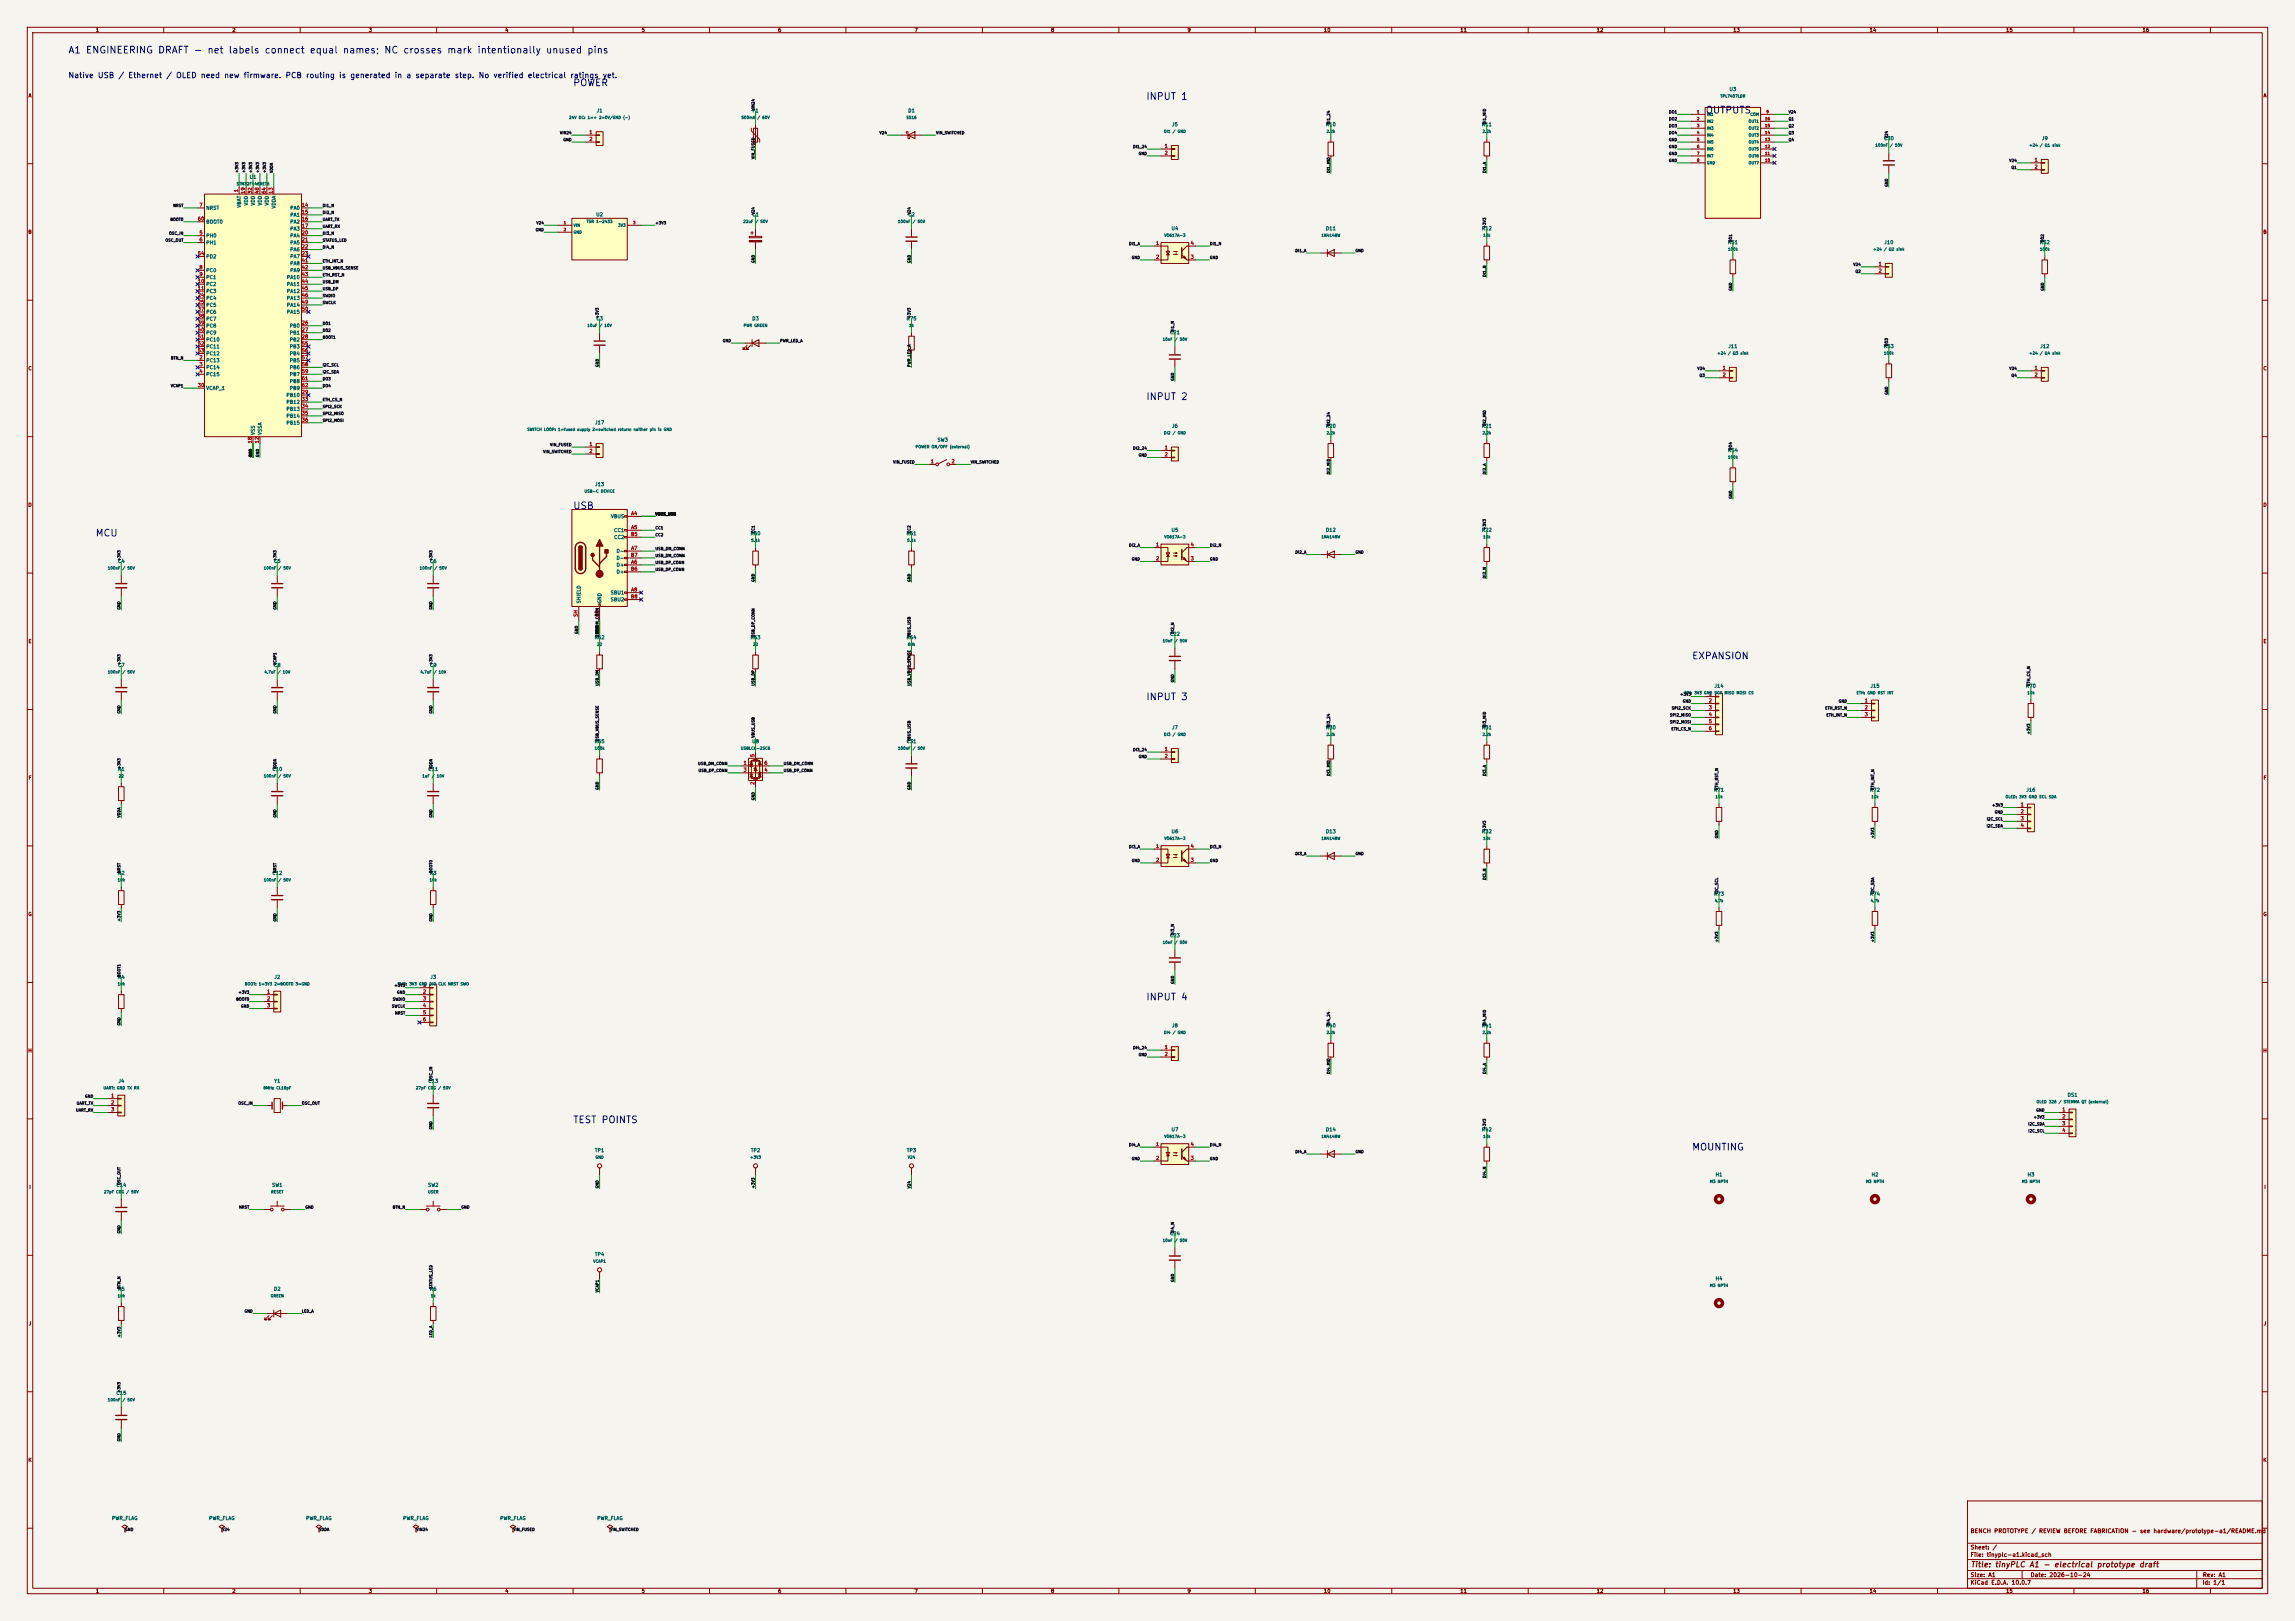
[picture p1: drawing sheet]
<svg xmlns="http://www.w3.org/2000/svg" width="841mm" height="594mm" viewBox="0 0 841 594" stroke-linecap="round" stroke-linejoin="round" font-family="sans-serif">
<defs><g id="words">
<g font-size="2.5" fill="#0000c2">
<text x="24.9" y="20.2">A1 ENGINEERING DRAFT - net labels connect equal names; NC crosses mark intentionally unused pins</text>
<text x="209.9" y="32.2">POWER</text>
<text x="419.9" y="37.2">INPUT 1</text>
<text x="624.9" y="42.2">OUTPUTS</text>
<text x="419.9" y="147.2">INPUT 2</text>
<text x="209.9" y="187.2">USB</text>
<text x="34.9" y="197.2">MCU</text>
<text x="619.9" y="242.2">EXPANSION</text>
<text x="419.9" y="257.2">INPUT 3</text>
<text x="419.9" y="367.2">INPUT 4</text>
<text x="209.9" y="412.2">TEST POINTS</text>
<text x="619.9" y="422.2">MOUNTING</text>
</g>
<text font-size="2" fill="#0000c2" x="24.9" y="29.1">Native USB / Ethernet / OLED need new firmware. PCB routing is generated in a separate step. No verified electrical ratings yet.</text>
<text font-size="2" fill="#840000" x="722" y="574.8">Title: tinyPLC A1 - electrical prototype draft</text>
<g font-size="1.5" fill="#840000">
<text x="721.9" y="562.1">BENCH PROTOTYPE / REVIEW BEFORE FABRICATION - see hardware/prototype-a1/README.md</text>
<text x="721.9" y="568.1">Sheet: /</text>
<text x="721.9" y="570.8">File: tinyplc-a1.kicad_sch</text>
<text x="721.9" y="581">KiCad E.D.A. 10.0.7</text>
<text x="721.9" y="578.2">Size: A1</text>
<text x="743.9" y="578.2">Date: 2026-10-24</text>
<text x="806.9" y="581">Id: 1/1</text>
<text x="807" y="578.2">Rev: A1</text>
</g>
<g font-size="1.3" fill="#840000">
<text x="35" y="12">1</text>
<text x="85" y="12">2</text>
<text x="135" y="12">3</text>
<text x="185" y="12">4</text>
<text x="235" y="12">5</text>
<text x="285" y="12">6</text>
<text x="335" y="12">7</text>
<text x="385" y="12">8</text>
<text x="435" y="12">9</text>
<text x="485" y="12">10</text>
<text x="535" y="12">11</text>
<text x="585" y="12">12</text>
<text x="635" y="12">13</text>
<text x="685" y="12">14</text>
<text x="735" y="12">15</text>
<text x="785" y="12">16</text>
<text x="10.3" y="36">A</text>
<text x="829.3" y="36">A</text>
<text x="10.2" y="86">B</text>
<text x="829.2" y="86">B</text>
<text x="10.2" y="136">C</text>
<text x="829.2" y="136">C</text>
<text x="10.2" y="186">D</text>
<text x="829.2" y="186">D</text>
<text x="10.3" y="236">E</text>
<text x="829.3" y="236">E</text>
<text x="10.3" y="286">F</text>
<text x="829.3" y="286">F</text>
<text x="10.2" y="336">G</text>
<text x="829.2" y="336">G</text>
<text x="10.2" y="386">H</text>
<text x="829.2" y="386">H</text>
<text x="10.6" y="436">I</text>
<text x="829.6" y="436">I</text>
<text x="10.4" y="486">J</text>
<text x="829.4" y="486">J</text>
<text x="10.2" y="536">K</text>
<text x="829.2" y="536">K</text>
<text x="35" y="584">1</text>
<text x="85" y="584">2</text>
<text x="135" y="584">3</text>
<text x="185" y="584">4</text>
<text x="235" y="584">5</text>
<text x="285" y="584">6</text>
<text x="335" y="584">7</text>
<text x="385" y="584">8</text>
<text x="435" y="584">9</text>
<text x="485" y="584">10</text>
<text x="535" y="584">11</text>
<text x="585" y="584">12</text>
<text x="635" y="584">13</text>
<text x="685" y="584">14</text>
<text x="735" y="584">15</text>
<text x="785" y="584">16</text>
</g>
<g font-size="1.3" fill="#006464">
<text x="633.6" y="33.7">U3</text>
<text x="218.5" y="41.5">J1</text>
<text x="275.6" y="41.5">F1</text>
<text x="332.6" y="41.5">D1</text>
<text x="429.3" y="46.6">J5</text>
<text x="485.7" y="46.6">R10</text>
<text x="542.9" y="46.6">R11</text>
<text x="690.2" y="51.7">C30</text>
<text x="748.1" y="51.7">J9</text>
<text x="91.3" y="65.8">U1</text>
<text x="75.4" y="77.2">NRST</text>
<text x="88.6" y="76.3" transform="rotate(-90 88.6 76.3)">VBAT</text>
<text x="91.1" y="75.5" transform="rotate(-90 91.1 75.5)">VDD</text>
<text x="93.7" y="75.5" transform="rotate(-90 93.7 75.5)">VDD</text>
<text x="96.2" y="75.5" transform="rotate(-90 96.2 75.5)">VDD</text>
<text x="98.8" y="75.5" transform="rotate(-90 98.8 75.5)">VDD</text>
<text x="101.3" y="76.6" transform="rotate(-90 101.3 76.6)">VDDA</text>
<text x="106.2" y="77.2">PA0</text>
<text x="75.4" y="82.2">BOOT0</text>
<text x="106.2" y="79.7">PA1</text>
<text x="106.2" y="82.2">PA2</text>
<text x="218.3" y="79.6">U2</text>
<text x="275.5" y="79.6">C1</text>
<text x="332.6" y="79.6">C2</text>
<text x="75.4" y="87.3">PH0</text>
<text x="75.4" y="89.9">PH1</text>
<text x="106.2" y="84.8">PA3</text>
<text x="106.2" y="87.3">PA4</text>
<text x="106.2" y="89.9">PA5</text>
<text x="429.1" y="84.7">U4</text>
<text x="485.7" y="84.7">D11</text>
<text x="542.9" y="84.7">R12</text>
<text x="633" y="89.8">R51</text>
<text x="690.3" y="89.8">J10</text>
<text x="747.3" y="89.8">R52</text>
<text x="75.4" y="94.9">PD2</text>
<text x="106.2" y="92.4">PA6</text>
<text x="106.2" y="94.9">PA7</text>
<text x="75.4" y="100">PC0</text>
<text x="106.2" y="97.5">PA8</text>
<text x="106.2" y="100">PA9</text>
<text x="75.4" y="102.6">PC1</text>
<text x="75.4" y="105.1">PC2</text>
<text x="75.4" y="107.6">PC3</text>
<text x="105" y="102.6">PA10</text>
<text x="105" y="105.1">PA11</text>
<text x="105" y="107.6">PA12</text>
<text x="75.4" y="110.2">PC4</text>
<text x="75.4" y="112.7">PC5</text>
<text x="105" y="110.2">PA13</text>
<text x="105" y="112.7">PA14</text>
<text x="75.4" y="115.3">PC6</text>
<text x="75.4" y="117.8">PC7</text>
<text x="105" y="115.3">PA15</text>
<text x="218.3" y="117.7">C3</text>
<text x="275.5" y="117.7">D3</text>
<text x="332" y="117.7">R75</text>
<text x="75.4" y="120.3">PC8</text>
<text x="75.4" y="122.9">PC9</text>
<text x="75.4" y="125.4">PC10</text>
<text x="106" y="120.3">PB0</text>
<text x="106" y="122.9">PB1</text>
<text x="106" y="125.4">PB2</text>
<text x="428.6" y="122.8">C21</text>
<text x="75.4" y="128">PC11</text>
<text x="75.4" y="130.5">PC12</text>
<text x="106" y="128">PB3</text>
<text x="106" y="130.5">PB4</text>
<text x="633.2" y="127.9">J11</text>
<text x="690.2" y="127.9">R53</text>
<text x="747.5" y="127.9">J12</text>
<text x="75.4" y="133">PC13</text>
<text x="75.4" y="135.6">PC14</text>
<text x="106" y="133">PB5</text>
<text x="106" y="135.6">PB6</text>
<text x="75.4" y="138.1">PC15</text>
<text x="75.4" y="143.2">VCAP_1</text>
<text x="106" y="138.1">PB7</text>
<text x="106" y="140.7">PB8</text>
<text x="106" y="143.2">PB9</text>
<text x="104.8" y="145.7">PB10</text>
<text x="104.8" y="148.3">PB12</text>
<text x="104.8" y="150.8">PB13</text>
<text x="104.8" y="153.4">PB14</text>
<text x="104.8" y="155.9">PB15</text>
<text x="217.9" y="155.8">J17</text>
<text x="93.7" y="159.5" transform="rotate(-90 93.7 159.5)">VSS</text>
<text x="96.2" y="159.5" transform="rotate(-90 96.2 159.5)">VSSA</text>
<text x="429.3" y="157.1">J6</text>
<text x="485.7" y="157.1">R20</text>
<text x="542.9" y="157.1">R21</text>
<text x="343.4" y="162.1">SW3</text>
<text x="633" y="166">R54</text>
<text x="217.9" y="178.4">J13</text>
<text x="223.7" y="190.2">VBUS</text>
<text x="224.9" y="195.3">CC1</text>
<text x="224.9" y="197.8">CC2</text>
<text x="274.9" y="196.4">R60</text>
<text x="332" y="196.4">R61</text>
<text x="429.1" y="195.2">U5</text>
<text x="485.7" y="195.2">D12</text>
<text x="542.9" y="195.2">R22</text>
<text x="225.8" y="202.9">D-</text>
<text x="43.1" y="206.6">C4</text>
<text x="100.2" y="206.6">C5</text>
<text x="157.4" y="206.6">C6</text>
<text x="225.8" y="208">D+</text>
<text x="225.8" y="205.4">D-</text>
<text x="225.8" y="210.5">D+</text>
<text x="213.1" y="221.3" transform="rotate(-90 213.1 221.3)">SHIELD</text>
<text x="220.7" y="221.3" transform="rotate(-90 220.7 221.3)">GND</text>
<text x="223.6" y="218.1">SBU1</text>
<text x="223.6" y="220.7">SBU2</text>
<text x="428.6" y="233.3">C22</text>
<text x="217.7" y="234.5">R62</text>
<text x="274.9" y="234.5">R63</text>
<text x="332" y="234.5">R64</text>
<text x="43.1" y="244.7">C7</text>
<text x="100.2" y="244.7">C8</text>
<text x="157.4" y="244.7">C9</text>
<text x="628.1" y="252.3">J14</text>
<text x="685.2" y="252.3">J15</text>
<text x="742.2" y="252.3">R70</text>
<text x="429.3" y="267.6">J7</text>
<text x="485.7" y="267.6">R30</text>
<text x="542.9" y="267.6">R31</text>
<text x="217.7" y="272.6">R65</text>
<text x="275.5" y="272.6">U8</text>
<text x="332" y="272.6">C31</text>
<text x="43.1" y="282.8">R1</text>
<text x="99.6" y="282.8">C10</text>
<text x="156.8" y="282.8">C11</text>
<text x="627.9" y="290.4">R71</text>
<text x="685.1" y="290.4">R72</text>
<text x="742.4" y="290.4">J16</text>
<text x="429.1" y="305.7">U6</text>
<text x="485.7" y="305.7">D13</text>
<text x="542.9" y="305.7">R32</text>
<text x="43.1" y="320.9">R2</text>
<text x="99.6" y="320.9">C12</text>
<text x="157.4" y="320.9">R3</text>
<text x="627.9" y="328.5">R73</text>
<text x="685.1" y="328.5">R74</text>
<text x="428.6" y="343.8">C23</text>
<text x="43.1" y="359">R4</text>
<text x="100.4" y="359">J2</text>
<text x="157.5" y="359">J3</text>
<text x="429.3" y="376.8">J8</text>
<text x="485.7" y="376.8">R40</text>
<text x="542.9" y="376.8">R41</text>
<text x="43.2" y="397.1">J4</text>
<text x="100.3" y="397.1">Y1</text>
<text x="156.8" y="397.1">C13</text>
<text x="757.5" y="402.2">DS1</text>
<text x="429.1" y="414.9">U7</text>
<text x="485.7" y="414.9">D14</text>
<text x="542.9" y="414.9">R42</text>
<text x="217.9" y="422.5">TP1</text>
<text x="275" y="422.5">TP2</text>
<text x="332.2" y="422.5">TP3</text>
<text x="628.5" y="431.4">H1</text>
<text x="685.7" y="431.4">H2</text>
<text x="742.8" y="431.4">H3</text>
<text x="42.5" y="435.2">C14</text>
<text x="99.5" y="435.2">SW1</text>
<text x="156.7" y="435.2">SW2</text>
<text x="428.6" y="453">C24</text>
<text x="217.9" y="460.6">TP4</text>
<text x="43.1" y="473.3">R5</text>
<text x="100.2" y="473.3">D2</text>
<text x="157.4" y="473.3">R6</text>
<text x="628.5" y="469.5">H4</text>
<text x="42.5" y="511.4">C15</text>
<text x="40.9" y="557.3">PWR_FLAG</text>
<text x="76.4" y="557.3">PWR_FLAG</text>
<text x="112" y="557.3">PWR_FLAG</text>
<text x="147.6" y="557.3">PWR_FLAG</text>
<text x="183.1" y="557.3">PWR_FLAG</text>
<text x="218.7" y="557.3">PWR_FLAG</text>
</g>
<g font-size="1.3" fill="#a90000">
<text x="215.8" y="49.4">1</text>
<text x="215.8" y="51.9">2</text>
<text x="426.6" y="54.5">1</text>
<text x="426.6" y="57">2</text>
<text x="745.4" y="59.6">1</text>
<text x="745.4" y="62.1">2</text>
<text x="87.5" y="70.6" transform="rotate(-90 87.5 70.6)">1</text>
<text x="90" y="71.2" transform="rotate(-90 90 71.2)">19</text>
<text x="92.6" y="71.2" transform="rotate(-90 92.6 71.2)">32</text>
<text x="95.1" y="71.2" transform="rotate(-90 95.1 71.2)">48</text>
<text x="97.7" y="71.2" transform="rotate(-90 97.7 71.2)">64</text>
<text x="100.2" y="71.2" transform="rotate(-90 100.2 71.2)">13</text>
<text x="72.9" y="76.1">7</text>
<text x="110.4" y="76.1">14</text>
<text x="72.3" y="81.1">60</text>
<text x="110.4" y="78.6">15</text>
<text x="110.4" y="81.1">16</text>
<text x="110.4" y="83.7">17</text>
<text x="72.9" y="86.2">5</text>
<text x="72.9" y="88.8">6</text>
<text x="110.4" y="86.2">20</text>
<text x="110.4" y="88.8">21</text>
<text x="72.3" y="93.8">54</text>
<text x="110.4" y="91.3">22</text>
<text x="110.4" y="93.8">23</text>
<text x="423.4" y="90">1</text>
<text x="423.4" y="95.1">2</text>
<text x="436.1" y="95.1">3</text>
<text x="436.1" y="90">4</text>
<text x="72.9" y="98.9">8</text>
<text x="72.9" y="101.5">9</text>
<text x="110.4" y="96.4">41</text>
<text x="110.4" y="98.9">42</text>
<text x="110.4" y="101.5">43</text>
<text x="688.2" y="97.7">1</text>
<text x="688.2" y="100.2">2</text>
<text x="72.3" y="104">10</text>
<text x="72.3" y="106.5">11</text>
<text x="110.4" y="104">44</text>
<text x="110.4" y="106.5">45</text>
<text x="72.3" y="109.1">24</text>
<text x="72.3" y="111.6">25</text>
<text x="110.4" y="109.1">46</text>
<text x="110.4" y="111.6">49</text>
<text x="72.3" y="114.2">37</text>
<text x="72.3" y="116.7">38</text>
<text x="72.3" y="119.2">39</text>
<text x="110.4" y="119.2">26</text>
<text x="110.4" y="114.2">50</text>
<text x="72.3" y="121.8">40</text>
<text x="72.3" y="124.3">51</text>
<text x="110.4" y="121.8">27</text>
<text x="110.4" y="124.3">28</text>
<text x="72.3" y="126.9">52</text>
<text x="72.3" y="129.4">53</text>
<text x="72.9" y="131.9">2</text>
<text x="110.4" y="126.9">55</text>
<text x="110.4" y="129.4">56</text>
<text x="110.4" y="131.9">57</text>
<text x="72.9" y="134.5">3</text>
<text x="72.9" y="137">4</text>
<text x="110.4" y="134.5">58</text>
<text x="110.4" y="137">59</text>
<text x="631.1" y="135.8">1</text>
<text x="745.4" y="135.8">1</text>
<text x="72.3" y="142.1">30</text>
<text x="110.4" y="139.6">61</text>
<text x="110.4" y="142.1">62</text>
<text x="631.1" y="138.3">2</text>
<text x="745.4" y="138.3">2</text>
<text x="110.4" y="144.6">29</text>
<text x="110.4" y="147.2">33</text>
<text x="110.4" y="149.7">34</text>
<text x="110.4" y="152.3">35</text>
<text x="110.4" y="154.8">36</text>
<text x="92.6" y="162.6" transform="rotate(-90 92.6 162.6)">18</text>
<text x="95.1" y="162.6" transform="rotate(-90 95.1 162.6)">12</text>
<text x="215.8" y="163.7">1</text>
<text x="215.8" y="166.2">2</text>
<text x="426.6" y="165">1</text>
<text x="426.6" y="167.5">2</text>
<text x="340.9" y="170">1</text>
<text x="348.5" y="170">2</text>
<text x="231.1" y="189.1">A4</text>
<text x="231" y="196.7">B5</text>
<text x="231.1" y="194.2">A5</text>
<text x="231.1" y="201.8">A7</text>
<text x="423.4" y="200.5">1</text>
<text x="436.1" y="200.5">4</text>
<text x="231" y="209.4">B6</text>
<text x="231" y="204.3">B7</text>
<text x="231.1" y="206.9">A6</text>
<text x="423.4" y="205.6">2</text>
<text x="436.1" y="205.6">3</text>
<text x="231" y="219.6">B8</text>
<text x="231.1" y="217">A8</text>
<text x="212" y="226.2" transform="rotate(-90 212 226.2)">SH</text>
<text x="219.6" y="226.1" transform="rotate(-90 219.6 226.1)">A1</text>
<text x="626" y="255.1">1</text>
<text x="626" y="257.7">2</text>
<text x="683.2" y="257.7">1</text>
<text x="626" y="260.2">3</text>
<text x="626" y="262.8">4</text>
<text x="683.2" y="260.2">2</text>
<text x="683.2" y="262.8">3</text>
<text x="626" y="265.3">5</text>
<text x="626" y="267.8">6</text>
<text x="426.6" y="275.5">1</text>
<text x="272.3" y="280.5">1</text>
<text x="276.7" y="277.6" transform="rotate(-90 276.7 277.6)">5</text>
<text x="279.9" y="280.5">6</text>
<text x="426.6" y="278">2</text>
<text x="272.3" y="283.1">3</text>
<text x="276.7" y="287.8" transform="rotate(-90 276.7 287.8)">2</text>
<text x="279.9" y="283.1">4</text>
<text x="740.3" y="295.8">1</text>
<text x="740.3" y="298.3">2</text>
<text x="740.3" y="300.9">3</text>
<text x="740.3" y="303.4">4</text>
<text x="423.4" y="311">1</text>
<text x="436.1" y="311">4</text>
<text x="423.4" y="316.1">2</text>
<text x="436.1" y="316.1">3</text>
<text x="97.7" y="364.4">1</text>
<text x="154.8" y="361.8">1</text>
<text x="154.8" y="364.4">2</text>
<text x="97.7" y="366.9">2</text>
<text x="97.7" y="369.4">3</text>
<text x="154.8" y="366.9">3</text>
<text x="154.8" y="369.4">4</text>
<text x="154.8" y="372">5</text>
<text x="154.8" y="374.5">6</text>
<text x="426.6" y="384.7">1</text>
<text x="426.6" y="387.2">2</text>
<text x="40.5" y="402.5">1</text>
<text x="40.5" y="405">2</text>
<text x="40.5" y="407.5">3</text>
<text x="755.6" y="407.5">1</text>
<text x="755.6" y="410.1">2</text>
<text x="755.6" y="412.6">3</text>
<text x="755.6" y="415.2">4</text>
<text x="423.4" y="420.2">1</text>
<text x="423.4" y="425.3">2</text>
<text x="436.1" y="425.3">3</text>
<text x="436.1" y="420.2">4</text>
</g>
<g font-size="1" fill="#006464">
<text x="630.3" y="36">TPL7407LDR</text>
<text x="208.4" y="43.8">24V DC: 1=+ 2=0V/GND (-)</text>
<text x="271.6" y="43.8">500mA</text>
<text x="277.4" y="43.8">/ 60V</text>
<text x="332" y="43.8">SS16</text>
<text x="625.3" y="42.7">IN1</text>
<text x="625.3" y="45.2">IN2</text>
<text x="625.3" y="47.7">IN3</text>
<text x="640.6" y="47.7">OUT2</text>
<text x="640.6" y="45.2">OUT1</text>
<text x="641.3" y="42.7">COM</text>
<text x="426.4" y="48.9">DI1 / GND</text>
<text x="486" y="48.9">2.2k</text>
<text x="543.1" y="48.9">2.2k</text>
<text x="625.3" y="50.3">IN4</text>
<text x="625.3" y="52.8">IN5</text>
<text x="640.6" y="52.8">OUT4</text>
<text x="640.6" y="50.3">OUT3</text>
<text x="687.1" y="54">100nF</text>
<text x="692.5" y="54">/ 50V</text>
<text x="743.5" y="54">+24 / Q1 sink</text>
<text x="625.3" y="55.4">IN6</text>
<text x="625.3" y="57.9">IN7</text>
<text x="640.6" y="57.9">OUT6</text>
<text x="640.6" y="55.4">OUT5</text>
<text x="625.3" y="60.4">GND</text>
<text x="640.6" y="60.4">OUT7</text>
<text x="86.6" y="68.1">STM32F446RET6</text>
<text x="210.1" y="83.3">VIN</text>
<text x="214.9" y="81.9">TSR 1-2433</text>
<text x="226.4" y="83.3">3V3</text>
<text x="272.3" y="81.9">22uF / 50V</text>
<text x="328.9" y="81.9">100nF</text>
<text x="334.3" y="81.9">/ 50V</text>
<text x="210.1" y="85.8">GND</text>
<text x="426.5" y="87">VO617A-3</text>
<text x="484.1" y="87">1N4148W</text>
<text x="543.4" y="87">10k</text>
<text x="633.1" y="92.1">100k</text>
<text x="686.3" y="92.1">+24 / Q2 sink</text>
<text x="747.4" y="92.1">100k</text>
<text x="215.1" y="120">10uF / 10V</text>
<text x="272.4" y="120">PWR GREEN</text>
<text x="333" y="120">1k</text>
<text x="425.9" y="125.1">10nF / 50V</text>
<text x="629.2" y="130.2">+24 / Q3 sink</text>
<text x="690.2" y="130.2">100k</text>
<text x="743.5" y="130.2">+24 / Q4 sink</text>
<text x="193.1" y="158.1">SWITCH LOOP: 1=fused supply 2=switched return; neither pin is GND</text>
<text x="426.4" y="159.4">DI2 / GND</text>
<text x="486" y="159.4">2.2k</text>
<text x="543.1" y="159.4">2.2k</text>
<text x="335.4" y="164.5">POWER ON/OFF (external)</text>
<text x="633.1" y="168.3">100k</text>
<text x="214" y="180.8">USB-C DEVICE</text>
<text x="426.5" y="197.5">VO617A-3</text>
<text x="484.1" y="197.5">1N4148W</text>
<text x="543.4" y="197.5">10k</text>
<text x="275.2" y="198.8">5.1k</text>
<text x="332.3" y="198.8">5.1k</text>
<text x="39.4" y="208.9">100nF</text>
<text x="44.8" y="208.9">/ 50V</text>
<text x="96.5" y="208.9">100nF</text>
<text x="101.9" y="208.9">/ 50V</text>
<text x="153.7" y="208.9">100nF</text>
<text x="159.1" y="208.9">/ 50V</text>
<text x="218.7" y="236.9">22</text>
<text x="275.8" y="236.9">22</text>
<text x="332.6" y="236.9">68k</text>
<text x="425.9" y="235.6">10nF / 50V</text>
<text x="39.4" y="247">100nF</text>
<text x="44.8" y="247">/ 50V</text>
<text x="96.8" y="247">4.7uF</text>
<text x="101.7" y="247">/ 10V</text>
<text x="153.9" y="247">4.7uF</text>
<text x="158.8" y="247">/ 10V</text>
<text x="617.1" y="254.6">SPI: 3V3 GND SCK</text>
<text x="631.8" y="254.6">MISO MOSI CS</text>
<text x="680.2" y="254.6">ETH: GND RST INT</text>
<text x="742.8" y="254.6">10k</text>
<text x="426.4" y="269.9">DI3 / GND</text>
<text x="486" y="269.9">2.2k</text>
<text x="543.1" y="269.9">2.2k</text>
<text x="217.8" y="275">100k</text>
<text x="271.3" y="275">USBLC6-2SC6</text>
<text x="328.9" y="275">100nF</text>
<text x="334.3" y="275">/ 50V</text>
<text x="43.4" y="285.1">22</text>
<text x="96.5" y="285.1">100nF</text>
<text x="101.9" y="285.1">/ 50V</text>
<text x="154.6" y="285.1">1uF / 10V</text>
<text x="628.5" y="292.7">10k</text>
<text x="685.6" y="292.7">10k</text>
<text x="734.8" y="292.7">OLED: 3V3 GND SCL SDA</text>
<text x="426.5" y="308">VO617A-3</text>
<text x="484.1" y="308">1N4148W</text>
<text x="543.4" y="308">10k</text>
<text x="43" y="323.2">10k</text>
<text x="96.5" y="323.2">100nF</text>
<text x="101.9" y="323.2">/ 50V</text>
<text x="157.3" y="323.2">10k</text>
<text x="628.2" y="330.8">4.7k</text>
<text x="685.4" y="330.8">4.7k</text>
<text x="425.9" y="346.1">10nF / 50V</text>
<text x="43" y="361.3">10k</text>
<text x="89.6" y="361.3">BOOT: 1=3V3 2=BOOT0 3=GND</text>
<text x="145.6" y="361.3">SWD: 3V3 GND DIO</text>
<text x="160.5" y="361.3">CLK NRST SWO</text>
<text x="426.4" y="379.1">DI4 / GND</text>
<text x="486" y="379.1">2.2k</text>
<text x="543.1" y="379.1">2.2k</text>
<text x="37.8" y="399.4">UART: GND TX RX</text>
<text x="96.4" y="399.4">8MHz CL18pF</text>
<text x="152.3" y="399.4">27pF C0G / 50V</text>
<text x="746.1" y="404.5">OLED 326 / STEMMA QT (external)</text>
<text x="426.5" y="417.2">VO617A-3</text>
<text x="484.1" y="417.2">1N4148W</text>
<text x="543.4" y="417.2">10k</text>
<text x="218.1" y="424.8">GND</text>
<text x="274.8" y="424.8">+3V3</text>
<text x="332.5" y="424.8">V24</text>
<text x="38" y="437.5">27pF C0G / 50V</text>
<text x="99.2" y="437.5">RESET</text>
<text x="156.7" y="437.5">USER</text>
<text x="626.5" y="433.7">M3 NPTH</text>
<text x="683.6" y="433.7">M3 NPTH</text>
<text x="740.8" y="433.7">M3 NPTH</text>
<text x="425.9" y="455.3">10nF / 50V</text>
<text x="217.3" y="462.9">VCAP1</text>
<text x="626.5" y="471.8">M3 NPTH</text>
<text x="43" y="475.6">10k</text>
<text x="99.1" y="475.6">GREEN</text>
<text x="157.8" y="475.6">1k</text>
<text x="39.4" y="513.7">100nF</text>
<text x="44.8" y="513.7">/ 50V</text>
</g>
<g font-size="1" fill="#0f0f0f">
<text x="276.8" y="40.6" transform="rotate(-90 276.8 40.6)">VIN24</text>
<text x="611.5" y="41.8">DO1</text>
<text x="655.3" y="41.8">V24</text>
<text x="487.6" y="45.7" transform="rotate(-90 487.6 45.7)">DI1_24</text>
<text x="544.7" y="45.7" transform="rotate(-90 544.7 45.7)">DI1_MID</text>
<text x="611.5" y="46.9">DO3</text>
<text x="611.5" y="44.3">DO2</text>
<text x="655.3" y="46.9">Q2</text>
<text x="655.3" y="44.3">Q1</text>
<text x="205.1" y="49.4">VIN24</text>
<text x="206.3" y="52">GND</text>
<text x="322.2" y="49.4">V24</text>
<text x="342.9" y="49.4">VIN_SWITCHED</text>
<text x="611.4" y="52">GND</text>
<text x="611.5" y="49.4">DO4</text>
<text x="655.3" y="52">Q4</text>
<text x="655.3" y="49.4">Q3</text>
<text x="692" y="50.8" transform="rotate(-90 692 50.8)">V24</text>
<text x="276.8" y="58.4" transform="rotate(-90 276.8 58.4)">VIN_FUSED</text>
<text x="415.1" y="54.5">DI1_24</text>
<text x="417.1" y="57">GND</text>
<text x="611.4" y="57">GND</text>
<text x="611.4" y="54.5">GND</text>
<text x="611.4" y="59.6">GND</text>
<text x="736.2" y="59.6">V24</text>
<text x="87.5" y="63.5" transform="rotate(-90 87.5 63.5)">+3V3</text>
<text x="90.1" y="63.5" transform="rotate(-90 90.1 63.5)">+3V3</text>
<text x="92.6" y="63.5" transform="rotate(-90 92.6 63.5)">+3V3</text>
<text x="95.1" y="63.5" transform="rotate(-90 95.1 63.5)">+3V3</text>
<text x="97.7" y="63.5" transform="rotate(-90 97.7 63.5)">+3V3</text>
<text x="100.2" y="63.5" transform="rotate(-90 100.2 63.5)">VDDA</text>
<text x="487.6" y="63.5" transform="rotate(-90 487.6 63.5)">DI1_MID</text>
<text x="544.7" y="63.5" transform="rotate(-90 544.7 63.5)">DI1_A</text>
<text x="736.9" y="62.1">Q1</text>
<text x="692" y="68.6" transform="rotate(-90 692 68.6)">GND</text>
<text x="63.3" y="76.1">NRST</text>
<text x="118.1" y="76.1">DI1_N</text>
<text x="62.3" y="81.2">BOOT0</text>
<text x="118.1" y="83.7">UART_RX</text>
<text x="118.1" y="78.6">DI2_N</text>
<text x="118.1" y="81.2">UART_TX</text>
<text x="196.4" y="82.4">V24</text>
<text x="240" y="82.4">+3V3</text>
<text x="276.8" y="78.7" transform="rotate(-90 276.8 78.7)">V24</text>
<text x="333.9" y="78.7" transform="rotate(-90 333.9 78.7)">V24</text>
<text x="544.7" y="83.8" transform="rotate(-90 544.7 83.8)">+3V3</text>
<text x="60.5" y="88.8">OSC_OUT</text>
<text x="61.8" y="86.3">OSC_IN</text>
<text x="118.1" y="88.8">STATUS_LED</text>
<text x="118.1" y="86.3">DI3_N</text>
<text x="196.1" y="85">GND</text>
<text x="634.9" y="88.9" transform="rotate(-90 634.9 88.9)">DO1</text>
<text x="749.2" y="88.9" transform="rotate(-90 749.2 88.9)">DO2</text>
<text x="118.1" y="91.3">DI4_N</text>
<text x="413.6" y="90.1">DI1_A</text>
<text x="414.6" y="95.1">GND</text>
<text x="443.2" y="95.1">GND</text>
<text x="443.2" y="90.1">DI1_N</text>
<text x="474.5" y="92.6">DI1_A</text>
<text x="496.6" y="92.6">GND</text>
<text x="118.1" y="101.5">ETH_RST_N</text>
<text x="118.1" y="96.4">ETH_INT_N</text>
<text x="118.1" y="99">USB_VBUS_SENSE</text>
<text x="276.8" y="96.5" transform="rotate(-90 276.8 96.5)">GND</text>
<text x="333.9" y="96.5" transform="rotate(-90 333.9 96.5)">GND</text>
<text x="544.7" y="101.6" transform="rotate(-90 544.7 101.6)">DI1_N</text>
<text x="679" y="97.7">V24</text>
<text x="679.8" y="100.2">Q2</text>
<text x="118.1" y="104">USB_DM</text>
<text x="118.1" y="106.6">USB_DP</text>
<text x="634.9" y="106.7" transform="rotate(-90 634.9 106.7)">GND</text>
<text x="749.2" y="106.7" transform="rotate(-90 749.2 106.7)">GND</text>
<text x="118.1" y="109.1">SWDIO</text>
<text x="118.1" y="111.7">SWCLK</text>
<text x="118.1" y="119.3">DO1</text>
<text x="219.6" y="116.8" transform="rotate(-90 219.6 116.8)">+3V3</text>
<text x="333.9" y="116.8" transform="rotate(-90 333.9 116.8)">+3V3</text>
<text x="118.1" y="124.4">BOOT1</text>
<text x="118.1" y="121.8">DO2</text>
<text x="264.7" y="125.6">GND</text>
<text x="285.8" y="125.6">PWR_LED_A</text>
<text x="430.4" y="121.9" transform="rotate(-90 430.4 121.9)">DI1_N</text>
<text x="62.5" y="132">BTN_N</text>
<text x="692" y="127" transform="rotate(-90 692 127)">DO3</text>
<text x="118.1" y="137.1">I2C_SDA</text>
<text x="118.1" y="134.5">I2C_SCL</text>
<text x="219.6" y="134.6" transform="rotate(-90 219.6 134.6)">GND</text>
<text x="333.9" y="134.6" transform="rotate(-90 333.9 134.6)">PWR_LED_A</text>
<text x="621.9" y="135.8">V24</text>
<text x="736.2" y="135.8">V24</text>
<text x="62.4" y="142.1">VCAP1</text>
<text x="118.1" y="142.1">DO4</text>
<text x="118.1" y="139.6">DO3</text>
<text x="430.4" y="139.7" transform="rotate(-90 430.4 139.7)">GND</text>
<text x="622.6" y="138.3">Q3</text>
<text x="736.9" y="138.3">Q4</text>
<text x="118.1" y="149.8">SPI2_SCK</text>
<text x="118.1" y="147.2">ETH_CS_N</text>
<text x="692" y="144.8" transform="rotate(-90 692 144.8)">GND</text>
<text x="118.1" y="154.8">SPI2_MOSI</text>
<text x="118.1" y="152.3">SPI2_MISO</text>
<text x="487.6" y="156.2" transform="rotate(-90 487.6 156.2)">DI2_24</text>
<text x="544.7" y="156.2" transform="rotate(-90 544.7 156.2)">DI2_MID</text>
<text x="92.6" y="167.6" transform="rotate(-90 92.6 167.6)">GND</text>
<text x="95.1" y="167.6" transform="rotate(-90 95.1 167.6)">GND</text>
<text x="198.9" y="166.3">VIN_SWITCHED</text>
<text x="201.4" y="163.7">VIN_FUSED</text>
<text x="415.1" y="165">DI2_24</text>
<text x="417.1" y="167.5">GND</text>
<text x="634.9" y="165.1" transform="rotate(-90 634.9 165.1)">DO4</text>
<text x="327.2" y="170.1">VIN_FUSED</text>
<text x="355.6" y="170.1">VIN_SWITCHED</text>
<text x="487.6" y="174" transform="rotate(-90 487.6 174)">DI2_MID</text>
<text x="544.7" y="174" transform="rotate(-90 544.7 174)">DI2_A</text>
<text x="634.9" y="182.9" transform="rotate(-90 634.9 182.9)">GND</text>
<text x="240" y="189.1">VBUS_USB</text>
<text x="240" y="194.2">CC1</text>
<text x="240" y="196.7">CC2</text>
<text x="276.8" y="195.6" transform="rotate(-90 276.8 195.6)">CC1</text>
<text x="333.9" y="195.6" transform="rotate(-90 333.9 195.6)">CC2</text>
<text x="544.7" y="194.3" transform="rotate(-90 544.7 194.3)">+3V3</text>
<text x="240" y="201.8">USB_DM_CONN</text>
<text x="413.6" y="200.6">DI2_A</text>
<text x="443.2" y="200.6">DI2_N</text>
<text x="474.5" y="203.1">DI2_A</text>
<text x="496.6" y="203.1">GND</text>
<text x="44.3" y="205.7" transform="rotate(-90 44.3 205.7)">+3V3</text>
<text x="101.5" y="205.7" transform="rotate(-90 101.5 205.7)">+3V3</text>
<text x="158.6" y="205.7" transform="rotate(-90 158.6 205.7)">+3V3</text>
<text x="240" y="204.4">USB_DM_CONN</text>
<text x="240" y="209.4">USB_DP_CONN</text>
<text x="240" y="206.9">USB_DP_CONN</text>
<text x="414.6" y="205.6">GND</text>
<text x="443.2" y="205.6">GND</text>
<text x="276.8" y="213.4" transform="rotate(-90 276.8 213.4)">GND</text>
<text x="333.9" y="213.4" transform="rotate(-90 333.9 213.4)">GND</text>
<text x="544.7" y="212.1" transform="rotate(-90 544.7 212.1)">DI2_N</text>
<text x="44.3" y="223.5" transform="rotate(-90 44.3 223.5)">GND</text>
<text x="101.5" y="223.5" transform="rotate(-90 101.5 223.5)">GND</text>
<text x="158.6" y="223.5" transform="rotate(-90 158.6 223.5)">GND</text>
<text x="212" y="232.4" transform="rotate(-90 212 232.4)">GND</text>
<text x="219.6" y="233.7" transform="rotate(-90 219.6 233.7)">USB_DM_CONN</text>
<text x="219.6" y="232.4" transform="rotate(-90 219.6 232.4)">GND</text>
<text x="276.8" y="233.7" transform="rotate(-90 276.8 233.7)">USB_DP_CONN</text>
<text x="333.9" y="233.7" transform="rotate(-90 333.9 233.7)">VBUS_USB</text>
<text x="430.4" y="232.4" transform="rotate(-90 430.4 232.4)">DI2_N</text>
<text x="44.3" y="243.8" transform="rotate(-90 44.3 243.8)">+3V3</text>
<text x="101.5" y="243.8" transform="rotate(-90 101.5 243.8)">VCAP1</text>
<text x="158.6" y="243.8" transform="rotate(-90 158.6 243.8)">+3V3</text>
<text x="219.6" y="251.5" transform="rotate(-90 219.6 251.5)">USB_DM</text>
<text x="276.8" y="251.5" transform="rotate(-90 276.8 251.5)">USB_DP</text>
<text x="333.9" y="251.5" transform="rotate(-90 333.9 251.5)">USB_VBUS_SENSE</text>
<text x="430.4" y="250.2" transform="rotate(-90 430.4 250.2)">GND</text>
<text x="744.1" y="251.5" transform="rotate(-90 744.1 251.5)">ETH_CS_N</text>
<text x="615.6" y="255.2">+3V3</text>
<text x="616.5" y="257.7">GND</text>
<text x="673.7" y="257.7">GND</text>
<text x="44.3" y="261.6" transform="rotate(-90 44.3 261.6)">GND</text>
<text x="101.5" y="261.6" transform="rotate(-90 101.5 261.6)">GND</text>
<text x="158.6" y="261.6" transform="rotate(-90 158.6 261.6)">GND</text>
<text x="611.8" y="262.8">SPI2_MISO</text>
<text x="612.5" y="260.2">SPI2_SCK</text>
<text x="668.7" y="260.2">ETH_RST_N</text>
<text x="669.1" y="262.8">ETH_INT_N</text>
<text x="487.6" y="266.7" transform="rotate(-90 487.6 266.7)">DI3_24</text>
<text x="544.7" y="266.7" transform="rotate(-90 544.7 266.7)">DI3_MID</text>
<text x="611.8" y="265.3">SPI2_MOSI</text>
<text x="612.3" y="267.9">ETH_CS_N</text>
<text x="744.1" y="269.2" transform="rotate(-90 744.1 269.2)">+3V3</text>
<text x="219.6" y="271.8" transform="rotate(-90 219.6 271.8)">USB_VBUS_SENSE</text>
<text x="276.8" y="270.5" transform="rotate(-90 276.8 270.5)">VBUS_USB</text>
<text x="333.9" y="271.8" transform="rotate(-90 333.9 271.8)">VBUS_USB</text>
<text x="415.1" y="275.5">DI3_24</text>
<text x="44.3" y="281.9" transform="rotate(-90 44.3 281.9)">+3V3</text>
<text x="101.5" y="281.9" transform="rotate(-90 101.5 281.9)">VDDA</text>
<text x="158.6" y="281.9" transform="rotate(-90 158.6 281.9)">VDDA</text>
<text x="255.7" y="280.6">USB_DM_CONN</text>
<text x="287" y="280.6">USB_DM_CONN</text>
<text x="417.1" y="278">GND</text>
<text x="255.8" y="283.1">USB_DP_CONN</text>
<text x="287" y="283.1">USB_DP_CONN</text>
<text x="487.6" y="284.5" transform="rotate(-90 487.6 284.5)">DI3_MID</text>
<text x="544.7" y="284.5" transform="rotate(-90 544.7 284.5)">DI3_A</text>
<text x="219.6" y="289.6" transform="rotate(-90 219.6 289.6)">GND</text>
<text x="276.8" y="293.4" transform="rotate(-90 276.8 293.4)">GND</text>
<text x="333.9" y="289.6" transform="rotate(-90 333.9 289.6)">GND</text>
<text x="629.8" y="289.6" transform="rotate(-90 629.8 289.6)">ETH_RST_N</text>
<text x="687" y="289.6" transform="rotate(-90 687 289.6)">ETH_INT_N</text>
<text x="44.3" y="299.7" transform="rotate(-90 44.3 299.7)">VDDA</text>
<text x="101.5" y="299.7" transform="rotate(-90 101.5 299.7)">GND</text>
<text x="158.6" y="299.7" transform="rotate(-90 158.6 299.7)">GND</text>
<text x="729.9" y="295.8">+3V3</text>
<text x="730.8" y="298.3">GND</text>
<text x="544.7" y="304.8" transform="rotate(-90 544.7 304.8)">+3V3</text>
<text x="727.9" y="303.4">I2C_SDA</text>
<text x="727.9" y="300.9">I2C_SCL</text>
<text x="413.6" y="311">DI3_A</text>
<text x="443.2" y="311">DI3_N</text>
<text x="629.8" y="307.3" transform="rotate(-90 629.8 307.3)">GND</text>
<text x="687" y="307.3" transform="rotate(-90 687 307.3)">+3V3</text>
<text x="414.6" y="316.1">GND</text>
<text x="443.2" y="316.1">GND</text>
<text x="474.5" y="313.6">DI3_A</text>
<text x="496.6" y="313.6">GND</text>
<text x="44.3" y="320" transform="rotate(-90 44.3 320)">NRST</text>
<text x="101.5" y="320" transform="rotate(-90 101.5 320)">NRST</text>
<text x="158.6" y="320" transform="rotate(-90 158.6 320)">BOOT0</text>
<text x="544.7" y="322.6" transform="rotate(-90 544.7 322.6)">DI3_N</text>
<text x="629.8" y="327.7" transform="rotate(-90 629.8 327.7)">I2C_SCL</text>
<text x="687" y="327.7" transform="rotate(-90 687 327.7)">I2C_SDA</text>
<text x="44.3" y="337.8" transform="rotate(-90 44.3 337.8)">+3V3</text>
<text x="101.5" y="337.8" transform="rotate(-90 101.5 337.8)">GND</text>
<text x="158.6" y="337.8" transform="rotate(-90 158.6 337.8)">GND</text>
<text x="430.4" y="342.9" transform="rotate(-90 430.4 342.9)">DI3_N</text>
<text x="629.8" y="345.4" transform="rotate(-90 629.8 345.4)">+3V3</text>
<text x="687" y="345.4" transform="rotate(-90 687 345.4)">+3V3</text>
<text x="44.3" y="358.1" transform="rotate(-90 44.3 358.1)">BOOT1</text>
<text x="87.2" y="364.4">+3V3</text>
<text x="144.4" y="361.8">+3V3</text>
<text x="145.3" y="364.4">GND</text>
<text x="430.4" y="360.7" transform="rotate(-90 430.4 360.7)">GND</text>
<text x="86.4" y="366.9">BOOT0</text>
<text x="88.2" y="369.5">GND</text>
<text x="143.5" y="369.5">SWCLK</text>
<text x="143.8" y="366.9">SWDIO</text>
<text x="44.3" y="375.9" transform="rotate(-90 44.3 375.9)">GND</text>
<text x="144.6" y="372">NRST</text>
<text x="487.6" y="375.9" transform="rotate(-90 487.6 375.9)">DI4_24</text>
<text x="544.7" y="375.9" transform="rotate(-90 544.7 375.9)">DI4_MID</text>
<text x="415.1" y="384.7">DI4_24</text>
<text x="417.1" y="387.2">GND</text>
<text x="487.6" y="393.7" transform="rotate(-90 487.6 393.7)">DI4_MID</text>
<text x="544.7" y="393.7" transform="rotate(-90 544.7 393.7)">DI4_A</text>
<text x="158.6" y="396.2" transform="rotate(-90 158.6 396.2)">OSC_IN</text>
<text x="27.7" y="407.6">UART_RX</text>
<text x="27.9" y="405">UART_TX</text>
<text x="31" y="402.5">GND</text>
<text x="87.2" y="405">OSC_IN</text>
<text x="110.5" y="405">OSC_OUT</text>
<text x="746.1" y="407.6">GND</text>
<text x="743.1" y="412.6">I2C_SDA</text>
<text x="745.1" y="410.1">+3V3</text>
<text x="158.6" y="414" transform="rotate(-90 158.6 414)">GND</text>
<text x="544.7" y="414" transform="rotate(-90 544.7 414)">+3V3</text>
<text x="743.1" y="415.2">I2C_SCL</text>
<text x="413.6" y="420.3">DI4_A</text>
<text x="414.6" y="425.3">GND</text>
<text x="443.2" y="420.3">DI4_N</text>
<text x="443.2" y="425.3">GND</text>
<text x="474.5" y="422.8">DI4_A</text>
<text x="496.6" y="422.8">GND</text>
<text x="544.7" y="431.8" transform="rotate(-90 544.7 431.8)">DI4_N</text>
<text x="44.3" y="434.3" transform="rotate(-90 44.3 434.3)">OSC_OUT</text>
<text x="219.6" y="435.6" transform="rotate(-90 219.6 435.6)">GND</text>
<text x="276.8" y="435.6" transform="rotate(-90 276.8 435.6)">+3V3</text>
<text x="333.9" y="435.6" transform="rotate(-90 333.9 435.6)">V24</text>
<text x="87.5" y="443.1">NRST</text>
<text x="111.8" y="443.1">GND</text>
<text x="143.8" y="443.1">BTN_N</text>
<text x="168.9" y="443.1">GND</text>
<text x="44.3" y="452.1" transform="rotate(-90 44.3 452.1)">GND</text>
<text x="430.4" y="452.1" transform="rotate(-90 430.4 452.1)">DI4_N</text>
<text x="44.3" y="472.4" transform="rotate(-90 44.3 472.4)">BTN_N</text>
<text x="158.6" y="472.4" transform="rotate(-90 158.6 472.4)">STATUS_LED</text>
<text x="219.6" y="473.7" transform="rotate(-90 219.6 473.7)">VCAP1</text>
<text x="430.4" y="469.9" transform="rotate(-90 430.4 469.9)">GND</text>
<text x="89.5" y="481.2">GND</text>
<text x="110.5" y="481.2">LED_A</text>
<text x="44.3" y="490.2" transform="rotate(-90 44.3 490.2)">+3V3</text>
<text x="158.6" y="490.2" transform="rotate(-90 158.6 490.2)">LED_A</text>
<text x="44.3" y="510.5" transform="rotate(-90 44.3 510.5)">+3V3</text>
<text x="44.3" y="528.3" transform="rotate(-90 44.3 528.3)">GND</text>
<text x="45.7" y="561.2">GND</text>
<text x="81.3" y="561.2">V24</text>
<text x="116.8" y="561.2">VDDA</text>
<text x="152.4" y="561.2">VIN24</text>
<text x="188" y="561.2">VIN_FUSED</text>
<text x="223.5" y="561.2">VIN_SWITCHED</text>
</g>
<g font-size="1" fill="#a90000">
<text x="621.7" y="41.7">1</text>
<text x="647.1" y="41.7">9</text>
<text x="621.7" y="44.3">2</text>
<text x="621.7" y="46.8">3</text>
<text x="646.6" y="46.8">15</text>
<text x="646.6" y="44.3">16</text>
<text x="621.7" y="49.3">4</text>
<text x="621.7" y="51.9">5</text>
<text x="646.6" y="51.9">13</text>
<text x="646.6" y="49.3">14</text>
<text x="621.7" y="54.4">6</text>
<text x="621.7" y="57">7</text>
<text x="621.7" y="59.5">8</text>
<text x="646.6" y="59.5">10</text>
<text x="646.6" y="57">11</text>
<text x="646.6" y="54.4">12</text>
<text x="206.4" y="82.4">1</text>
<text x="231.8" y="82.4">3</text>
<text x="206.4" y="84.9">2</text>
</g>
</g></defs>
<path d="M0 0h841v594h-841z" fill="#f5f4ef" stroke="#f5f4ef" stroke-width=".37"/>
<g fill="none" stroke="#840000" stroke-width=".37">
<path d="M10 10h821v574h-821zM12 12h817v570h-817zM60 10v2M110 10v2M160 10v2M210 10v2M260 10v2M310 10v2M360 10v2M410 10v2M460 10v2M510 10v2"/>
<path d="M560 10v2M610 10v2M660 10v2M710 10v2M760 10v2M810 10v2M10 60h2M829 60h2M10 110h2M829 110h2M10 160h2M829 160h2"/>
<path d="M543.8 162.6h2v5h-2zM544.8 161.3v1.3M544.8 167.6v1.3M10 210h2M829 210h2M10 260h2M829 260h2M10 310h2M829 310h2M10 360h2M829 360h2M10 410h2"/>
<path d="M829 410h2M10 460h2M829 460h2M10 510h2M829 510h2M10 560h2M721 550h108v32h-108zM829 560h2M721 578.5h108M721 575.5h108M721 571.5h108M721 565.5h108"/>
<path d="M741 575.5v3M805 575.5v6.5M60 582v2M110 582v2M160 582v2M210 582v2M260 582v2M310 582v2M360 582v2M410 582v2M460 582v2M510 582v2"/>
<path d="M560 582v2M610 582v2M660 582v2M710 582v2M760 582v2M810 582v2"/>
</g>
<path d="M274.3 277.9h5.1v8.1h-5.1z" fill="#ffffc2"/>
<g fill="#840000" stroke="#840000" stroke-width=".51">
<circle cx="275.3" cy="280.7" r=".25"/>
<circle cx="276.4" cy="278.6" r=".25"/>
<circle cx="276.4" cy="285.2" r=".25"/>
<circle cx="277.4" cy="278.6" r=".25"/>
<circle cx="277.4" cy="285.2" r=".25"/>
<circle cx="278.4" cy="283.2" r=".25"/>
</g>
<g fill="none" stroke="#840000" stroke-width=".37">
<path d="M274.3 277.9h5.1v8.1h-5.1zM274.8 279.1h1M275.3 279.1l.5 1.1h-1zM276.4 278.6h-1.1v6.6h1.1M276.9 275.6v2.5l-.5 .5h1l-.5 .5v5.6l-.5 .5h1l-.5 .5v2.6M277.4 278.6h1v6.6h-1M277.9 279.1h1M278.4 279.1l.5 1.1h-1zM334 276.9v2.8M271.8 280.7h10.1M271.8 283.2h10.1M274.8 283.7h1"/>
<path d="M275.3 283.7l.5 1h-1zM276.9 281.4l.5 1h-1zM277.4 281.4h-1v.4M277.9 283.7h1M278.4 283.7l.5 1h-1zM334 281.7v2.8"/>
</g>
<path d="M332 279.9h4M332 281.4h4" fill="none" stroke="#840000" stroke-width=".51"/>
<path d="M624.8 39.4h20.4v40.6h-20.4z" fill="#ffffc2"/>
<g fill="none" stroke="#840000" stroke-width=".37">
<path d="M624.8 39.4h20.4v40.6h-20.4zM619.8 41.9h5M619.8 44.4h5M619.8 47h5M619.8 49.5h5M619.8 52.1h5M619.8 54.6h5M619.8 57.1h5M619.8 59.7h5M645.2 41.9h5M645.2 44.4h5M645.2 47h5"/>
<path d="M645.2 49.5h5M645.2 52.1h5M645.2 54.6h5M645.2 57.1h5M645.2 59.7h5"/>
</g>
<path d="M425.4 199.4h10.2v7.6h-10.2z" fill="#ffffc2"/>
<g fill="none" stroke="#840000" stroke-width=".37">
<path d="M425.4 199.4h10.2v7.6h-10.2zM422.9 200.7h5.1v3.3M427.4 202.6h1.2l-.6 1.2zM427.4 203.8h1.2M428 203.8v1.9h-5.1M430 202.7h1.3M430 203.7h1.3M435 205.7h3.1M438.1 200.7h-3.1l-1.9 1.9M486.7 273h2v5.1h-2zM487.7 271.8v1.2M487.7 278.1v1.3"/>
<path d="M543.8 273h2v5.1h-2zM544.8 271.8v1.2M544.8 278.1v1.3"/>
</g>
<path d="M433.1 201.3v3.8" fill="none" stroke="#840000" stroke-width=".51"/>
<g fill="#840000" stroke="#840000" stroke-width=".37">
<path d="M434.1 204.3l.5 1.1-1-.5z"/>
<path d="M433.1 203.8l1.9 1.9z"/>
</g>
<path d="M429.3 274.3h2.5v5.1h-2.5z" fill="#ffffc2"/>
<g fill="none" stroke="#840000" stroke-width=".37">
<path d="M634 95.2h2v5.1h-2zM635 94v1.2M635 100.3v1.3M486.7 162.6h2v5h-2zM487.7 161.3v1.3M487.7 167.6v1.3M544.8 199.4v1.3M483.9 203.2h7.6M486.4 203.2l2.5-1.3v2.6zM486.4 201.9v2.6M543.8 200.7h2v5h-2zM544.8 205.7v1.3"/>
<path d="M425.4 275.6h3.9M425.4 278.1h3.9M429.3 274.3h2.5v5.1h-2.5zM429.3 275.5h1.2v.2h-1.2zM429.3 278h1.2v.3h-1.2z"/>
</g>
<path d="M429.3 163.8h2.5v5.1h-2.5z" fill="#ffffc2"/>
<path d="M425.4 165.1h3.9M425.4 167.6h3.9M429.3 163.8h2.5v5.1h-2.5zM429.3 165h1.2v.2h-1.2zM429.3 167.5h1.2v.3h-1.2zM430.5 237.5v2.8M430.5 242.3v2.8" fill="none" stroke="#840000" stroke-width=".37"/>
<path d="M428.5 240.5h4.1M428.5 242.1h4.1" fill="none" stroke="#840000" stroke-width=".51"/>
<path d="M429.3 53.3h2.5v5.1h-2.5z" fill="#ffffc2"/>
<path d="M425.4 54.6h3.9M425.4 57.1h3.9M429.3 53.3h2.5v5.1h-2.5zM429.3 54.5h1.2v.2h-1.2zM429.3 57h1.2v.3h-1.2z" fill="none" stroke="#840000" stroke-width=".37"/>
<path d="M425.4 88.9h10.2v7.6h-10.2z" fill="#ffffc2"/>
<g fill="none" stroke="#840000" stroke-width=".37">
<path d="M543.8 52.1h2v5h-2zM544.8 50.8v1.3M544.8 57.1v1.3M422.9 90.2h5.1v3.3M425.4 88.9h10.2v7.6h-10.2zM427.4 92.1h1.2l-.6 1.2zM427.4 93.3h1.2M428 93.3v1.9h-5.1M430 92.2h1.3M430 93.2h1.3M435 95.2h3.1M438.1 90.2h-3.1l-1.9 1.9"/>
<path d="M483.9 92.7h7.6M486.4 92.7l2.5-1.3v2.6zM486.4 91.4v2.6M543.8 90.2h2v5h-2zM544.8 88.9v1.3M544.8 95.2v1.3M748.3 95.2h2v5.1h-2zM749.3 94v1.2M749.3 100.3v1.3M628.9 295.9h2v5.1h-2zM629.9 294.6v1.3M629.9 301v1.3"/>
<path d="M276.9 428v2.5"/>
<circle cx="276.9" cy="427.2" r=".76"/>
</g>
<path d="M433.1 90.8v3.8" fill="none" stroke="#840000" stroke-width=".51"/>
<g fill="#840000" stroke="#840000" stroke-width=".37">
<path d="M433.6 94.4l.5-.5 .5 1z"/>
<path d="M433.1 93.3l1.9 1.9z"/>
</g>
<path d="M628.6 254h2.6v15.2h-2.6z" fill="#ffffc2"/>
<g fill="none" stroke="#840000" stroke-width=".37">
<path d="M624.8 255.3h3.8M624.8 257.8h3.8M628.6 254h2.6v15.2h-2.6zM628.6 255.1h1.3v.3h-1.3zM628.6 257.7h1.3v.2h-1.3zM743.2 257.8h2v5.1h-2zM744.2 256.5v1.3M624.8 260.3h3.8M624.8 262.9h3.8M624.8 265.4h3.8M624.8 268h3.8M628.6 260.2h1.3v.3h-1.3z"/>
<path d="M628.6 262.8h1.3v.2h-1.3zM628.6 265.3h1.3v.3h-1.3zM628.6 267.8h1.3v.3h-1.3zM744.2 262.9v1.3M334 428v2.5"/>
<circle cx="334" cy="427.2" r=".76"/>
</g>
<path d="M748 134.6h2.6v5.1h-2.6z" fill="#ffffc2"/>
<path d="M691.1 133.3h2.1v5.1h-2.1zM692.1 132.1v1.2M692.1 138.4v1.3M744.2 135.9h3.8M744.2 138.4h3.8M748 134.6h2.6v5.1h-2.6zM748 135.8h1.3v.2h-1.3zM748 138.3h1.3v.3h-1.3z" fill="none" stroke="#840000" stroke-width=".37"/>
<path d="M690.9 96.5h2.5v5.1h-2.5z" fill="#ffffc2"/>
<g fill="none" stroke="#840000" stroke-width=".37">
<path d="M687.1 97.8h3.8M690.9 96.5h2.5v5.1h-2.5zM690.9 97.7h1.2v.2h-1.2zM687.1 100.3h3.8M690.9 100.2h1.2v.3h-1.2zM340.4 170.2h2.5M347 168.4l-3.1 1.5M348 170.2h2.5"/>
<circle cx="343.4" cy="170.2" r=".51"/>
<circle cx="347.5" cy="170.2" r=".51"/>
</g>
<path d="M748 58.4h2.6v5.1h-2.6z" fill="#ffffc2"/>
<g fill="none" stroke="#840000" stroke-width=".37">
<path d="M692.1 55.9v2.8M744.2 59.7h3.8M748 58.4h2.6v5.1h-2.6zM748 59.6h1.3v.2h-1.3zM692.1 60.7v2.8M744.2 62.2h3.8M748 62.1h1.3v.3h-1.3zM634 171.4h2v5.1h-2zM635 170.2v1.2M635 176.5v1.3M275.8 201.9h2.1v5.1h-2.1zM276.9 200.7v1.2"/>
<path d="M276.9 207v1.3M333 201.9h2v5.1h-2zM334 200.7v1.2M334 207v1.3M276.9 238.8v1.2M334 238.8v1.2M275.8 240h2.1v5.1h-2.1zM276.9 245.1v1.3M333 240h2v5.1h-2zM334 245.1v1.3"/>
</g>
<path d="M690.1 58.9h4.1M690.1 60.5h4.1" fill="none" stroke="#840000" stroke-width=".51"/>
<path d="M633.7 134.6h2.6v5.1h-2.6z" fill="#ffffc2"/>
<g fill="none" stroke="#840000" stroke-width=".37">
<path d="M629.9 135.9h3.8M629.9 138.4h3.8M633.7 134.6h2.6v5.1h-2.6zM633.7 135.8h1.3v.2h-1.3zM633.7 138.3h1.3v.3h-1.3zM158.7 248.9v2.8M158.7 253.7v2.8M686.1 334h2v5.1h-2zM687.1 332.7v1.3M687.1 339.1v1.3M486.7 382.3h2v5h-2zM487.7 381v1.3"/>
<path d="M487.7 387.3v1.3M483.9 422.9h7.6M486.4 422.9l2.5-1.3v2.6zM486.4 421.6v2.6M430.5 457.2v2.8M430.5 462v2.8"/>
</g>
<path d="M156.7 252h4.1M156.7 253.5h4.1M428.5 460.2h4.1M428.5 461.8h4.1" fill="none" stroke="#840000" stroke-width=".51"/>
<path d="M425.4 419.1h10.2v7.6h-10.2z" fill="#ffffc2"/>
<path d="M425.4 419.1h10.2v7.6h-10.2zM422.9 420.4h5.1v3.3M427.4 422.3h1.2l-.6 1.2zM427.4 423.5h1.2M428 423.5v1.9h-5.1M430 422.4h1.3M430 423.4h1.3M435 425.4h3.1M438.1 420.4h-3.1l-1.9 1.9" fill="none" stroke="#840000" stroke-width=".37"/>
<path d="M433.1 421v3.8" fill="none" stroke="#840000" stroke-width=".51"/>
<g fill="#840000" stroke="#840000" stroke-width=".37">
<path d="M434.1 424.1l.5 1-1-.5z"/>
<path d="M433.1 423.5l1.9 1.9z"/>
</g>
<path d="M429.3 383.5h2.5v5.1h-2.5z" fill="#ffffc2"/>
<path d="M219.7 121.9v2.8M219.7 126.7v2.8M101.6 210.8v2.8M101.6 215.6v2.8M158.7 210.8v2.8M158.7 215.6v2.8M425.4 384.8h3.9M425.4 387.3h3.9M429.3 383.5h2.5v5.1h-2.5zM429.3 384.7h1.2v.2h-1.2zM429.3 387.2h1.2v.3h-1.2z" fill="none" stroke="#840000" stroke-width=".37"/>
<path d="M217.7 125h4M217.7 126.5h4M99.6 213.9h4M99.6 215.4h4M156.7 213.9h4.1M156.7 215.4h4.1" fill="none" stroke="#840000" stroke-width=".51"/>
<path d="M742.9 294.6h2.6v10.2h-2.6z" fill="#ffffc2"/>
<g fill="none" stroke="#840000" stroke-width=".37">
<path d="M44.4 210.8v2.8M44.4 215.6v2.8M219.7 238.8v1.2M44.4 248.9v2.8M44.4 253.7v2.8M101.6 248.9v2.8M101.6 253.7v2.8M218.7 240h2v5.1h-2zM219.7 245.1v1.3M218.7 278.1h2v5.1h-2zM219.7 276.9v1.2M43.4 288.3h2.1v5.1h-2.1z"/>
<path d="M44.4 287v1.3M44.4 293.4v1.2M101.6 287v2.8M101.6 291.8v2.8M158.7 287v2.8M158.7 291.8v2.8M219.7 283.2v1.3M739.1 295.9h3.8M739.1 298.4h3.8M742.9 294.6h2.6v10.2h-2.6zM742.9 295.8h1.3v.2h-1.3zM742.9 298.3h1.3v.3h-1.3z"/>
<path d="M739.1 301h3.8M739.1 303.5h3.8M742.9 300.9h1.3v.2h-1.3zM742.9 303.4h1.3v.3h-1.3z"/>
</g>
<path d="M42.4 213.9h4.1M42.4 215.4h4.1M42.4 252h4.1M42.4 253.5h4.1M99.6 252h4M99.6 253.5h4M99.6 290.1h4M99.6 291.6h4M156.7 290.1h4.1M156.7 291.6h4.1" fill="none" stroke="#840000" stroke-width=".51"/>
<path d="M209.5 186.7h20.4v35.5h-20.4z" fill="#ffffc2"/>
<g fill="none" stroke="#840000" stroke-width=".37">
<path d="M486.7 52.1h2v5h-2zM487.7 50.8v1.3M487.7 57.1v1.3M430.5 127v2.8M430.5 131.8v2.8M209.5 186.7h20.4v35.5h-20.4zM228.9 189h1v.5h-1zM228.9 194.1h1v.5h-1zM228.9 196.6h1v.5h-1zM229.9 189.2h5M229.9 194.3h5M229.9 196.8h5"/>
<path d="M212.1 200.7l.2-.5 .4-.2 .5 .2 .2 .5M212.1 208.3l.2 .4 .4 .2 .5-.2 .2-.4M228.9 201.7h1v.5h-1zM228.9 204.2h1v.5h-1zM228.9 206.8h1v.5h-1zM228.9 209.3h1v.5h-1zM228.9 216.9h1v.5h-1zM228.9 219.5h1v.5h-1zM229.9 207h5M229.9 201.9h5M229.9 217.2h5M229.9 209.5h5"/>
<path d="M229.9 204.5h5M229.9 219.7h5M212.1 222.2v5.1M219.5 221.2h.5v1h-.5zM219.7 222.2v5.1"/>
</g>
<path d="M428.5 130h4.1M428.5 131.6h4.1M211.4 199.3a1.9 1.9 0 0 1 2-.4 1.9 1.9 0 0 1 1.2 1.8v7.6a1.91 1.91 0 0 1-1.9 1.9 1.91 1.91 0 0 1-1.9-1.9v-7.8zM217.2 204v1.2l2.5 2.6M219.7 200.2v10.1M222.2 202.7v1.3l-2.5 2.5" fill="none" stroke="#840000" stroke-width=".51"/>
<g fill="#840000" stroke="#840000" stroke-width=".37">
<path d="M212.1 200.7h1.3v7.6h-1.3z"/>
<path d="M212.3 200.2l.7-.1 .4 .6h-1.3z"/>
<path d="M212.1 208.3h1.3l-.2 .4-.5 .2-.4-.2z"/>
<path d="M219.7 197.6l1.3 2.6h-2.6z"/>
<path d="M221.6 201.4h1.3v1.3h-1.3z"/>
<circle cx="217.2" cy="203.3" r=".63"/>
<circle cx="219.7" cy="210.3" r="1.27"/>
</g>
<path d="M218.4 162.6h2.6v5h-2.6z" fill="#ffffc2"/>
<path d="M214.6 163.8h3.8M214.6 166.4h3.8M218.4 162.6h2.6v5h-2.6zM218.4 163.7h1.3v.3h-1.3zM218.4 166.2h1.3v.3h-1.3z" fill="none" stroke="#840000" stroke-width=".37"/>
<path d="M425.4 309.9h10.2v7.6h-10.2z" fill="#ffffc2"/>
<g fill="none" stroke="#840000" stroke-width=".37">
<path d="M422.9 311.1h5.1v3.4M425.4 309.9h10.2v7.6h-10.2zM427.4 313.1h1.2l-.6 1.2zM427.4 314.3h1.2M428 314.3v1.9h-5.1M430 313.2h1.3M430 314.2h1.3M435 316.2h3.1M438.1 311.1h-3.1l-1.9 2M483.9 313.7h7.6M486.4 313.7l2.5-1.3v2.6zM486.4 312.4v2.6"/>
<path d="M430.5 348v2.8M430.5 352.8v2.8M45.7 560.1l1-.7-1-.6-1 .6 1 .7v1.2M45.7 561.3h.1"/>
</g>
<path d="M433.1 311.8v3.8M428.5 351h4.1M428.5 352.6h4.1" fill="none" stroke="#840000" stroke-width=".51"/>
<g fill="#840000" stroke="#840000" stroke-width=".37">
<path d="M434.1 314.8l.5 1-1-.5z"/>
<path d="M433.1 314.3l1.9 1.9z"/>
</g>
<g fill="none" stroke="#840000" stroke-width="1.3">
<circle cx="687.1" cy="439.4" r="1.27"/>
<circle cx="744.2" cy="439.4" r="1.27"/>
</g>
<path d="M758.2 406.4h2.5v10.2h-2.5z" fill="#ffffc2"/>
<g fill="none" stroke="#840000" stroke-width=".37">
<path d="M543.8 311.1h2v5.1h-2zM544.8 309.9v1.2M544.8 316.2v1.3M628.9 334h2v5.1h-2zM629.9 332.7v1.3M629.9 339.1v1.3M543.8 382.3h2v5h-2zM544.8 381v1.3M544.8 387.3v1.3M544.8 419.1v1.3M754.4 407.7h3.8M754.4 410.2h3.8"/>
<path d="M754.4 412.7h3.8M754.4 415.3h3.8M758.2 406.4h2.5v10.2h-2.5zM758.2 407.5h1.3v.3h-1.3zM758.2 410.1h1.3v.2h-1.3zM758.2 412.6h1.3v.3h-1.3zM758.2 415.2h1.3v.2h-1.3zM543.8 420.4h2v5h-2zM544.8 425.4v1.3"/>
</g>
<g fill="none" stroke="#840000" stroke-width="1.3">
<circle cx="629.9" cy="439.4" r="1.27"/>
<circle cx="629.9" cy="477.5" r="1.27"/>
</g>
<path d="M74.9 71.1h35.6v88.9h-35.6z" fill="#ffffc2"/>
<g fill="none" stroke="#840000" stroke-width=".37">
<path d="M72.4 76.2h2.5M74.9 71.1h35.6v88.9h-35.6zM87.6 68.6v2.5M90.2 68.6v2.5M92.7 68.6v2.5M95.2 68.6v2.5M97.8 68.6v2.5M100.3 68.6v2.5M110.5 76.2h2.5M110.5 78.7h2.5M72.4 86.4h2.5M72.4 88.9h2.5"/>
<path d="M72.4 99.1h2.5M72.4 81.3h2.5M72.4 94h2.5M110.5 86.4h2.5M110.5 88.9h2.5M110.5 99.1h2.5M110.5 81.3h2.5M110.5 83.8h2.5M110.5 91.4h2.5M110.5 94h2.5M110.5 96.5h2.5M72.4 101.6h2.5"/>
<path d="M72.4 104.1h2.5M72.4 106.7h2.5M72.4 109.2h2.5M72.4 111.8h2.5M72.4 119.4h2.5M72.4 114.3h2.5M72.4 116.8h2.5M110.5 101.6h2.5M110.5 104.1h2.5M110.5 106.7h2.5M110.5 109.2h2.5M110.5 111.8h2.5"/>
<path d="M110.5 119.4h2.5M110.5 114.3h2.5M72.4 132.1h2.5M72.4 134.6h2.5M72.4 137.2h2.5M72.4 121.9h2.5M72.4 124.5h2.5M72.4 127h2.5M72.4 129.5h2.5M110.5 132.1h2.5M110.5 134.6h2.5M110.5 137.2h2.5"/>
<path d="M110.5 121.9h2.5M110.5 124.5h2.5M110.5 127h2.5M110.5 129.5h2.5M110.5 139.7h2.5M72.4 142.2h2.5M110.5 144.8h2.5M110.5 142.2h2.5M110.5 147.3h2.5M110.5 149.9h2.5M110.5 152.4h2.5M110.5 154.9h2.5"/>
<path d="M92.7 160v2.6M95.2 160v2.6M188 560.1l1-.7-1-.6-1.1 .6 1.1 .7v1.2M188 561.3h.1M223.5 560.1l1-.7-1-.6-1 .6 1 .7v1.2M223.5 561.3h.1"/>
</g>
<path d="M157.5 360.7h2.5v15.2h-2.5z" fill="#ffffc2"/>
<g fill="none" stroke="#840000" stroke-width=".37">
<path d="M273 125.7h7.7M273.8 126.5l-1.5 1.5h.7h-.7v-.7M275.1 126.5l-1.5 1.5h.7h-.7v-.7M275.6 125.7l2.5-1.2v2.5zM275.6 124.5v2.5M333 123.2h2v5.1h-2zM334 121.9v1.3M334 128.3v1.2M43.4 326.4h2.1v5.1h-2.1zM44.4 325.1v1.3M44.4 331.5v1.2M43.4 364.5h2.1v5.1h-2.1z"/>
<path d="M44.4 363.2v1.3M44.4 369.6v1.2M153.7 361.9h3.8M153.7 364.5h3.8M153.7 367h3.8M153.7 369.6h3.8M153.7 372.1h3.8M153.7 374.6h3.8M157.5 360.7h2.5v15.2h-2.5zM157.5 361.8h1.2v.3h-1.2zM157.5 364.4h1.2v.2h-1.2zM157.5 366.9h1.2v.3h-1.2z"/>
<path d="M157.5 369.4h1.2v.3h-1.2zM157.5 372h1.2v.2h-1.2zM157.5 374.5h1.2v.3h-1.2zM97.8 405.1h1.9M100.5 402.6h2.2v5.1h-2.2zM103.5 405.1h1.9M158.7 401.3v2.8M158.7 406.1v2.8M219.7 466.1v2.5"/>
<circle cx="219.7" cy="465.3" r=".76"/>
</g>
<path d="M99.7 403.9v2.5M103.5 403.9v2.5M156.7 404.4h4.1M156.7 405.9h4.1" fill="none" stroke="#840000" stroke-width=".51"/>
<path d="M43.2 401.3h2.5v7.6h-2.5z" fill="#ffffc2"/>
<g fill="none" stroke="#840000" stroke-width=".37">
<path d="M275.3 47v1l3.1 3.1v1M276.1 47h1.5v5.1h-1.5zM276.9 45.7v7.6M330.2 49.5h7.6M332.1 48.9v-.6h.6v2.5h.7v-.6M332.7 49.5l2.6-1.2v2.5zM274.6 86.6h4.5v.5h-4.5zM275.1 85.3h1M275.6 84.8v1.1M276.9 83.8v2.8M276.9 88.6v2.8M334 83.8v2.8"/>
<path d="M334 88.6v2.8M686.1 295.9h2v5.1h-2zM687.1 294.6v1.3M687.1 301v1.3M39.4 402.6h3.8M39.4 405.1h3.8M39.4 407.7h3.8M43.2 401.3h2.5v7.6h-2.5zM43.2 402.5h1.2v.2h-1.2zM43.2 405h1.2v.3h-1.2zM43.2 407.5h1.2v.3h-1.2zM44.4 439.4v2.8"/>
<path d="M219.7 428v2.5M44.4 444.2v2.8M96.5 443.2h2.6M99.1 442h5M101.6 440.2v1.8M104.1 443.2h2.6M153.7 443.2h2.5M156.2 442h5.1M158.7 440.2v1.8M161.3 443.2h2.5M43.4 478.8h2.1v5.1h-2.1zM44.4 477.5v1.3"/>
<path d="M157.7 478.8h2.1v5.1h-2.1zM158.7 477.5v1.3M44.4 483.9v1.2M97.8 481.3h7.6M98.6 482.1l-1.6 1.5h.8h-.8v-.7M99.8 482.1l-1.5 1.5h.8h-.8v-.7M100.3 481.3l2.6-1.2v2.5zM100.3 480.1v2.5M158.7 483.9v1.2M44.4 515.6v2.8M44.4 520.4v2.8"/>
<circle cx="219.7" cy="427.2" r=".76"/>
<circle cx="99.6" cy="443.2" r=".51"/>
<circle cx="103.6" cy="443.2" r=".51"/>
<circle cx="156.7" cy="443.2" r=".51"/>
<circle cx="160.8" cy="443.2" r=".51"/>
</g>
<path d="M332 86.9h4M332 88.4h4M42.4 442.5h4.1M42.4 444h4.1M42.4 518.7h4.1M42.4 520.2h4.1" fill="none" stroke="#840000" stroke-width=".51"/>
<path d="M274.6 88.1h4.5v.5h-4.5z" fill="#840000" stroke="#840000" stroke-width=".37"/>
<path d="M100.3 363.2h2.6v7.6h-2.6z" fill="#ffffc2"/>
<g fill="none" stroke="#840000" stroke-width=".37">
<path d="M101.6 325.1v2.8M101.6 329.9v2.8M96.5 364.5h3.8M96.5 367h3.8M96.5 369.6h3.8M100.3 363.2h2.6v7.6h-2.6zM100.3 364.4h1.3v.2h-1.3zM100.3 366.9h1.3v.3h-1.3zM100.3 369.4h1.3v.3h-1.3zM116.8 560.1l1.1-.7-1.1-.6-1 .6 1 .7v1.2M116.8 561.3h.1M152.4 560.1l1-.7-1-.6-1 .6 1 .7v1.2"/>
<path d="M152.4 561.3h.1"/>
</g>
<path d="M99.6 328.2h4M99.6 329.7h4" fill="none" stroke="#840000" stroke-width=".51"/>
<path d="M209.5 80h20.4v15.2h-20.4z" fill="#ffffc2"/>
<path d="M204.5 82.5h5M204.5 85.1h5M209.5 80h20.4v15.2h-20.4zM229.9 82.5h5M81.3 560.1l1-.7-1-.6-1 .6 1 .7v1.2M81.3 561.3h.1" fill="none" stroke="#840000" stroke-width=".37"/>
<path d="M218.4 48.3h2.6v5h-2.6z" fill="#ffffc2"/>
<path d="M214.6 49.5h3.8M214.6 52.1h3.8M218.4 48.3h2.6v5h-2.6zM218.4 49.4h1.3v.3h-1.3zM218.4 51.9h1.3v.3h-1.3z" fill="none" stroke="#840000" stroke-width=".37"/>
<path d="M685.8 256.5h2.5v7.7h-2.5z" fill="#ffffc2"/>
<path d="M682 257.8h3.8M685.8 256.5h2.5v7.7h-2.5zM685.8 257.7h1.3v.2h-1.3zM682 260.3h3.8M682 262.9h3.8M685.8 260.2h1.3v.3h-1.3zM685.8 262.8h1.3v.2h-1.3zM157.7 326.4h2.1v5.1h-2.1zM158.7 325.1v1.3M158.7 331.5v1.2" fill="none" stroke="#840000" stroke-width=".37"/>
<g fill="none" stroke="#009600" stroke-width=".37">
<path d="M209.5 49.5h5.1M209.5 52.1h5.1M276.9 40.6v5.1M276.9 53.3v5.1M325.1 49.5h5.1M337.8 49.5h5.1M420.4 57.1h5M420.4 54.6h5M487.7 45.7v5.1M487.7 58.4v5.1M544.8 45.7v5.1M544.8 58.4v5.1"/>
<path d="M614.7 57.1h5.1M614.7 44.4h5.1M614.7 59.7h5.1M614.7 54.6h5.1M614.7 47h5.1M614.7 49.5h5.1M614.7 41.9h5.1M614.7 52.1h5.1M650.2 44.4h5.1M650.2 47h5.1M650.2 49.5h5.1M650.2 41.9h5.1"/>
<path d="M650.2 52.1h5.1M692.1 50.8v5.1M739.1 59.7h5.1M67.3 76.2h5.1M87.6 63.5v5.1M90.2 63.5v5.1M92.7 63.5v5.1M95.2 63.5v5.1M97.8 63.5v5.1M100.3 63.5v5.1M113 76.2h5.1M113 78.7h5.1"/>
<path d="M276.9 78.7v5.1M334 78.7v5.1M692.1 63.5v5.1M739.1 62.2h5.1M67.3 81.3h5.1M67.3 86.4h5.1M67.3 88.9h5.1M113 96.5h5.1M113 99.1h5.1M113 81.3h5.1M113 83.8h5.1M113 86.4h5.1"/>
<path d="M113 88.9h5.1M113 91.4h5.1M199.4 82.5h5.1M199.4 85.1h5.1M234.9 82.5h5.1M276.9 91.4v5.1M334 91.4v5.1M417.8 90.2h5.1M417.8 95.2h5.1M438.1 90.2h5.1M438.1 95.2h5.1M478.8 92.7h5.1"/>
<path d="M491.5 92.7h5.1M544.8 83.8v5.1M544.8 96.5v5.1M635 88.9v5.1M682 97.8h5.1M749.3 88.9v5.1M113 104.1h5.1M113 101.6h5.1M113 111.8h5.1M113 119.4h5.1M113 106.7h5.1M113 109.2h5.1"/>
<path d="M219.7 116.8v5.1M334 116.8v5.1M635 101.6v5.1M682 100.3h5.1M749.3 101.6v5.1M67.3 132.1h5.1M113 134.6h5.1M113 139.7h5.1M113 121.9h5.1M113 124.5h5.1M113 137.2h5.1M219.7 129.5v5.1"/>
<path d="M268 125.7h5M280.7 125.7h5M334 129.5v5.1M430.5 121.9v5.1M430.5 134.6v5.1M624.8 135.9h5.1M624.8 138.4h5.1M692.1 127v5.1M692.1 139.7v5.1M739.1 135.9h5.1M739.1 138.4h5.1M67.3 142.2h5.1"/>
<path d="M113 142.2h5.1M113 147.3h5.1M113 149.9h5.1M113 154.9h5.1M113 152.4h5.1M487.7 156.2v5.1M544.8 156.2v5.1M92.7 162.6v5M95.2 162.6v5M209.5 166.4h5.1M209.5 163.8h5.1M335.3 170.2h5.1"/>
<path d="M350.5 170.2h5.1M420.4 167.6h5M420.4 165.1h5M487.7 168.9v5.1M544.8 168.9v5.1M635 165.1v5.1M635 177.8v5.1M234.9 189.2h5.1M234.9 196.8h5.1M234.9 194.3h5.1M276.9 195.6v5.1M334 195.6v5.1"/>
<path d="M544.8 194.3v5.1M44.4 205.7v5.1M44.4 218.4v5.1M101.6 205.7v5.1M101.6 218.4v5.1M158.7 205.7v5.1M158.7 218.4v5.1M234.9 201.9h5.1M234.9 209.5h5.1M234.9 204.5h5.1M234.9 207h5.1M276.9 208.3v5.1"/>
<path d="M334 208.3v5.1M417.8 205.7h5.1M417.8 200.7h5.1M438.1 205.7h5.1M438.1 200.7h5.1M478.8 203.2h5.1M491.5 203.2h5.1M544.8 207v5.1M212.1 227.3v5.1M219.7 227.3v5.1M219.7 233.7v5.1M276.9 233.7v5.1"/>
<path d="M334 233.7v5.1M430.5 232.4v5.1M44.4 243.8v5.1M44.4 256.5v5.1M101.6 243.8v5.1M101.6 256.5v5.1M158.7 243.8v5.1M158.7 256.5v5.1M219.7 246.4v5.1M276.9 246.4v5.1M334 246.4v5.1M430.5 245.1v5.1"/>
<path d="M619.8 257.8h5M619.8 255.3h5M676.9 257.8h5.1M744.2 251.5v5M219.7 271.8v5.1M276.9 270.5v5.1M334 271.8v5.1M420.4 275.6h5M420.4 278.1h5M487.7 266.7v5.1M487.7 279.4v5.1M544.8 266.7v5.1"/>
<path d="M544.8 279.4v5.1M619.8 260.3h5M619.8 262.9h5M619.8 268h5M619.8 265.4h5M676.9 260.3h5.1M676.9 262.9h5.1M744.2 264.2v5M44.4 281.9v5.1M44.4 294.6v5.1M101.6 281.9v5.1M101.6 294.6v5.1"/>
<path d="M158.7 281.9v5.1M158.7 294.6v5.1M219.7 284.5v5.1M266.7 280.7h5.1M266.7 283.2h5.1M276.9 288.3v5.1M281.9 280.7h5.1M281.9 283.2h5.1M334 284.5v5.1M629.9 289.6v5M687.1 289.6v5M734.1 298.4h5"/>
<path d="M734.1 295.9h5M417.8 311.1h5.1M417.8 316.2h5.1M438.1 311.1h5.1M438.1 316.2h5.1M478.8 313.7h5.1M491.5 313.7h5.1M544.8 304.8v5.1M544.8 317.5v5.1M629.9 302.3v5M687.1 302.3v5M734.1 303.5h5"/>
<path d="M734.1 301h5M44.4 320v5.1M44.4 332.7v5.1M101.6 320v5.1M101.6 332.7v5.1M158.7 320v5.1M158.7 332.7v5.1M629.9 327.7v5M687.1 327.7v5M44.4 358.1v5.1M430.5 342.9v5.1M430.5 355.6v5.1"/>
<path d="M629.9 340.4v5M687.1 340.4v5M44.4 370.8v5.1M91.4 364.5h5.1M91.4 369.6h5.1M91.4 367h5.1M148.6 364.5h5.1M148.6 372.1h5.1M148.6 369.6h5.1M148.6 367h5.1M148.6 361.9h5.1M487.7 375.9v5.1"/>
<path d="M544.8 375.9v5.1M158.7 396.2v5.1M420.4 387.3h5M420.4 384.8h5M487.7 388.6v5.1M544.8 388.6v5.1M34.3 405.1h5.1M34.3 402.6h5.1M34.3 407.7h5.1M92.7 405.1h5.1M105.4 405.1h5.1M158.7 408.9v5.1"/>
<path d="M544.8 414v5.1M749.3 407.7h5.1M749.3 412.7h5.1M749.3 410.2h5.1M749.3 415.3h5.1M44.4 434.3v5.1M219.7 430.5v5.1M276.9 430.5v5.1M334 430.5v5.1M417.8 420.4h5.1M417.8 425.4h5.1M438.1 420.4h5.1"/>
<path d="M438.1 425.4h5.1M478.8 422.9h5.1M491.5 422.9h5.1M544.8 426.7v5.1M44.4 447v5.1M91.4 443.2h5.1M106.7 443.2h5.1M148.6 443.2h5.1M163.8 443.2h5.1M430.5 452.1v5.1M44.4 472.4v5.1M158.7 472.4v5.1"/>
<path d="M219.7 468.6v5.1M430.5 464.8v5.1M44.4 485.1v5.1M92.7 481.3h5.1M105.4 481.3h5.1M158.7 485.1v5.1M44.4 510.5v5.1M44.4 523.2v5.1"/>
</g>
<g fill="none" stroke="#000084" stroke-width=".37">
<path d="M649.6 56.5l1.2 1.3M649.6 54l1.2 1.2M649.6 59.1l1.2 1.2M650.8 56.5l-1.2 1.3M650.8 54l-1.2 1.2M650.8 59.1l-1.2 1.2M71.8 98.4l1.2 1.3M71.8 93.4l1.2 1.2M73 98.4l-1.2 1.3M73 93.4l-1.2 1.2M112.4 93.4l1.2 1.2M113.6 93.4l-1.2 1.2"/>
<path d="M71.8 116.2l1.2 1.2M71.8 113.7l1.2 1.2M71.8 118.8l1.2 1.2M71.8 111.1l1.2 1.3M71.8 108.6l1.2 1.2M71.8 106.1l1.2 1.2M71.8 103.5l1.2 1.2M71.8 101l1.2 1.2M73 116.2l-1.2 1.2M73 113.7l-1.2 1.2M73 118.8l-1.2 1.2M73 111.1l-1.2 1.3"/>
<path d="M73 108.6l-1.2 1.2M73 106.1l-1.2 1.2M73 103.5l-1.2 1.2M73 101l-1.2 1.2M112.4 113.7l1.2 1.2M113.6 113.7l-1.2 1.2M71.8 121.3l1.2 1.2M71.8 123.8l1.2 1.3M71.8 126.4l1.2 1.2M71.8 128.9l1.2 1.2M71.8 136.5l1.2 1.3M71.8 134l1.2 1.2"/>
<path d="M73 134l-1.2 1.2M73 121.3l-1.2 1.2M73 123.8l-1.2 1.3M73 126.4l-1.2 1.2M73 128.9l-1.2 1.2M73 136.5l-1.2 1.3M112.4 126.4l1.2 1.2M112.4 128.9l1.2 1.2M112.4 131.5l1.2 1.2M113.6 126.4l-1.2 1.2M113.6 128.9l-1.2 1.2M113.6 131.5l-1.2 1.2"/>
<path d="M112.4 144.2l1.2 1.2M113.6 144.2l-1.2 1.2M234.3 219.1l1.3 1.2M234.3 216.6l1.3 1.2M235.6 219.1l-1.3 1.2M235.6 216.6l-1.3 1.2M153.1 374l1.2 1.3M154.3 374l-1.2 1.3"/>
</g>
<use href="#words"/>
</svg>
